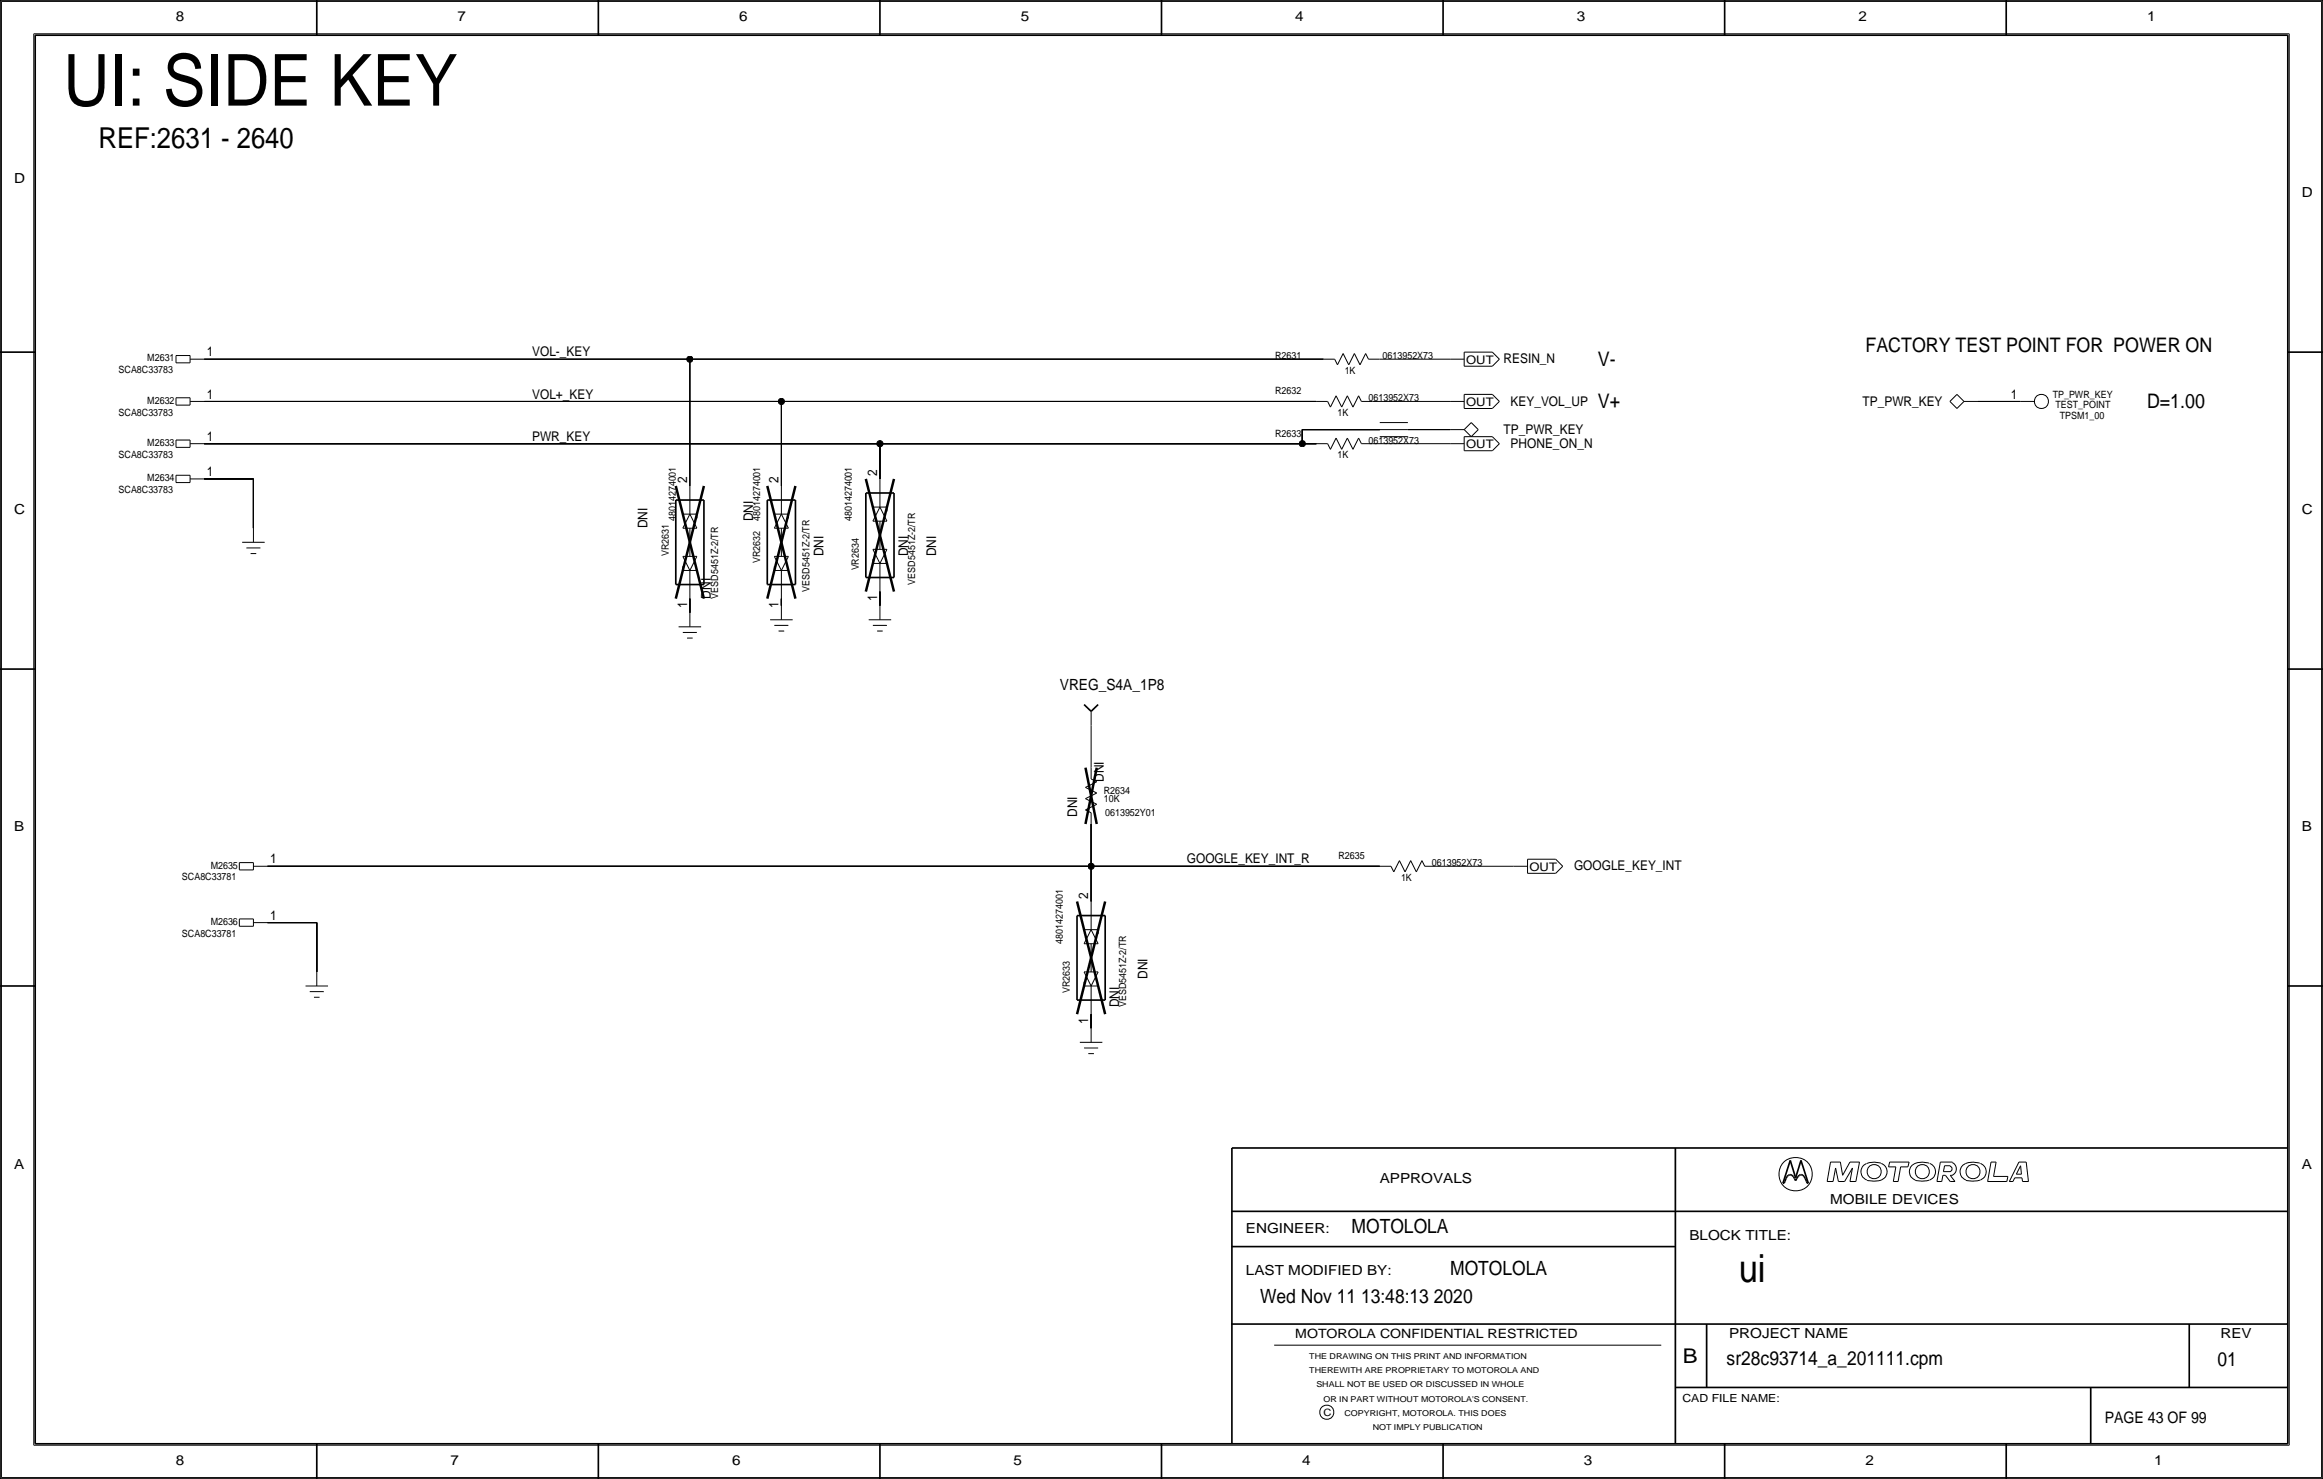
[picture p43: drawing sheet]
<svg xmlns="http://www.w3.org/2000/svg" width="419mm" height="267mm" viewBox="0 0 419 267" stroke-linecap="round" stroke-linejoin="round" font-family="sans-serif">
<defs><g id="words">
<text font-size="12.9" x="11.4" y="19.1">UI: SIDE KEY</text>
<text font-size="7" x="313.7" y="231.1">ui</text>
<text font-size="5.2" x="17.8" y="26.7">REF:2631 - 2640</text>
<text font-size="3.7" x="303.6" y="245.7">B</text>
<g font-size="3.6">
<text x="336.5" y="63.5">FACTORY TEST POINT FOR POWER ON</text>
<text x="288.3" y="66">V-</text>
<text x="288.3" y="73.7">V+</text>
<text x="387.3" y="73.7">D=1.00</text>
</g>
<g font-size="3.5">
<text x="243.8" y="222.2">MOTOLOLA</text>
<text x="261.6" y="229.9">MOTOLOLA</text>
<text x="227.3" y="234.9">Wed Nov 11 13:48:13 2020</text>
<text x="311.5" y="246.2">sr28c93714_a_201111.cpm</text>
<text x="400" y="246.4">01</text>
</g>
<text font-size="2.9" x="379.7" y="256.5">PAGE 43 OF 99</text>
<text font-size="2.8" x="191.2" y="124.5">VREG_S4A_1P8</text>
<g font-size="2.5">
<text x="31.7" y="3.8">8</text>
<text x="82.6" y="3.8">7</text>
<text x="133.3" y="3.8">6</text>
<text x="184.1" y="3.8">5</text>
<text x="233.7" y="3.8">4</text>
<text x="284.5" y="3.8">3</text>
<text x="335.3" y="3.8">2</text>
<text x="387.3" y="3.8">1</text>
<text x="2.5" y="33">D</text>
<text x="415.3" y="35.6">D</text>
<text x="2.5" y="92.7">C</text>
<text x="415.3" y="92.7">C</text>
<text x="2.5" y="149.9">B</text>
<text x="415.3" y="149.9">B</text>
<text x="2.5" y="210.8">A</text>
<text x="248.9" y="213.4">APPROVALS</text>
<text x="415.3" y="210.8">A</text>
<text x="330.2" y="217.2">MOBILE DEVICES</text>
<text x="224.8" y="222.2">ENGINEER:</text>
<text x="304.8" y="223.5">BLOCK TITLE:</text>
<text x="224.8" y="229.9">LAST MODIFIED BY:</text>
<text x="312" y="241.2">PROJECT NAME</text>
<text x="400.6" y="241.3">REV</text>
<text x="31.7" y="264.2">8</text>
<text x="81.3" y="264.2">7</text>
<text x="132.1" y="264.2">6</text>
<text x="182.9" y="264.2">5</text>
<text x="234.9" y="264.2">4</text>
<text x="285.8" y="264.2">3</text>
<text x="336.5" y="264.2">2</text>
<text x="388.6" y="264.2">1</text>
</g>
<g font-size="2.4">
<text x="37.3" y="64.3">1</text>
<text x="96" y="64.3">VOL-_KEY</text>
<text x="271.3" y="65.5">RESIN_N</text>
<text x="37.3" y="71.9">1</text>
<text x="96" y="71.9">VOL+_KEY</text>
<text x="362.8" y="71.9">1</text>
<text x="272.5" y="73.2">KEY_VOL_UP</text>
<text x="336" y="73.2">TP_PWR_KEY</text>
<text x="37.3" y="79.5">1</text>
<text x="96" y="79.5">PWR_KEY</text>
<text x="271.3" y="78.2">TP_PWR_KEY</text>
<text x="272.5" y="80.8">PHONE_ON_N</text>
<text x="37.3" y="85.9">1</text>
<text x="124" y="87.1" transform="rotate(-90 124 87.1)">2</text>
<text x="140.5" y="87.1" transform="rotate(-90 140.5 87.1)">2</text>
<text x="158.2" y="85.9" transform="rotate(-90 158.2 85.9)">2</text>
<text x="116.8" y="95.2" transform="rotate(-90 116.8 95.2)">DNI</text>
<text x="135.9" y="94" transform="rotate(-90 135.9 94)">DNI</text>
<text x="148.6" y="100.3" transform="rotate(-90 148.6 100.3)">DNI</text>
<text x="163.8" y="100.3" transform="rotate(-90 163.8 100.3)">DNI</text>
<text x="168.9" y="100.3" transform="rotate(-90 168.9 100.3)">DNI</text>
<text x="128.3" y="107.9" transform="rotate(-90 128.3 107.9)">DNI</text>
<text x="124" y="109.6" transform="rotate(-90 124 109.6)">1</text>
<text x="140.5" y="109.6" transform="rotate(-90 140.5 109.6)">1</text>
<text x="158.2" y="108.4" transform="rotate(-90 158.2 108.4)">1</text>
<text x="199.1" y="141" transform="rotate(-90 199.1 141)">DNI</text>
<text x="194.3" y="147.3" transform="rotate(-90 194.3 147.3)">DNI</text>
<text x="48.8" y="155.7">1</text>
<text x="214.1" y="155.7">GOOGLE_KEY_INT_R</text>
<text x="284" y="157">GOOGLE_KEY_INT</text>
<text x="48.8" y="165.9">1</text>
<text x="196.3" y="162.1" transform="rotate(-90 196.3 162.1)">2</text>
<text x="207" y="176.5" transform="rotate(-90 207 176.5)">DNI</text>
<text x="196.3" y="184.6" transform="rotate(-90 196.3 184.6)">1</text>
<text x="201.9" y="181.6" transform="rotate(-90 201.9 181.6)">DNI</text>
</g>
<text font-size="2.3" x="233.7" y="241.3">MOTOROLA CONFIDENTIAL RESTRICTED</text>
<g font-size="2.1">
<text x="264.5" y="65.6">OUT</text>
<text x="264.5" y="73.2">OUT</text>
<text x="264.5" y="80.8">OUT</text>
<text x="275.9" y="157">OUT</text>
</g>
<text font-size="2" x="303.5" y="252.7">CAD FILE NAME:</text>
<g font-size="1.8">
<text x="26.6" y="65.2">M2631</text>
<text x="230" y="64.8">R2631</text>
<text x="249.4" y="64.8">0613952X73</text>
<text x="21.4" y="67.3">SCA8C33783</text>
<text x="230" y="71.1">R2632</text>
<text x="242.6" y="67.4">1K</text>
<text x="370.3" y="71.8">TP_PWR_KEY</text>
<text x="21.4" y="74.9">SCA8C33783</text>
<text x="26.6" y="72.8">M2632</text>
<text x="241.3" y="75">1K</text>
<text x="246.9" y="72.4">0613952X73</text>
<text x="370.8" y="73.7">TEST_POINT</text>
<text x="371.6" y="75.6">TPSM1_00</text>
<text x="21.4" y="82.5">SCA8C33783</text>
<text x="26.6" y="80.4">M2633</text>
<text x="230" y="78.7">R2633</text>
<text x="241.3" y="82.7">1K</text>
<text x="246.9" y="80">0613952X73</text>
<text x="21.4" y="88.9">SCA8C33783</text>
<text x="26.6" y="86.8">M2634</text>
<text x="121.9" y="94" transform="rotate(-90 121.9 94)">48014274001</text>
<text x="137.2" y="94" transform="rotate(-90 137.2 94)">48014274001</text>
<text x="153.7" y="94" transform="rotate(-90 153.7 94)">48014274001</text>
<text x="120.6" y="100.3" transform="rotate(-90 120.6 100.3)">VR2631</text>
<text x="137.2" y="101.6" transform="rotate(-90 137.2 101.6)">VR2632</text>
<text x="129.5" y="108" transform="rotate(-90 129.5 108)">VESD5451Z-2/TR</text>
<text x="146.1" y="106.7" transform="rotate(-90 146.1 106.7)">VESD5451Z-2/TR</text>
<text x="154.9" y="102.9" transform="rotate(-90 154.9 102.9)">VR2634</text>
<text x="165.1" y="105.4" transform="rotate(-90 165.1 105.4)">VESD5451Z-2/TR</text>
<text x="199.1" y="143.2">R2634</text>
<text x="199.1" y="144.6">10K</text>
<text x="199.4" y="147.2">0613952Y01</text>
<text x="241.5" y="154.9">R2635</text>
<text x="32.8" y="158.7">SCA8C33781</text>
<text x="38" y="156.6">M2635</text>
<text x="252.8" y="158.9">1K</text>
<text x="258.3" y="156.2">0613952X73</text>
<text x="38" y="166.8">M2636</text>
<text x="32.8" y="168.9">SCA8C33781</text>
<text x="191.8" y="170.2" transform="rotate(-90 191.8 170.2)">48014274001</text>
<text x="193" y="179.1" transform="rotate(-90 193 179.1)">VR2633</text>
<text x="203.2" y="181.6" transform="rotate(-90 203.2 181.6)">VESD5451Z-2/TR</text>
<text x="238.8" y="255.3">C</text>
</g>
<g font-size="1.5">
<text x="236.2" y="245.1">THE DRAWING ON THIS PRINT AND INFORMATION</text>
<text x="236.2" y="247.6">THEREWITH ARE PROPRIETARY TO MOTOROLA AND</text>
<text x="237.5" y="250.2">SHALL NOT BE USED OR DISCUSSED IN WHOLE</text>
<text x="238.8" y="252.7">OR IN PART WITHOUT MOTOROLA'S CONSENT.</text>
<text x="242.6" y="255.3">COPYRIGHT, MOTOROLA. THIS DOES</text>
<text x="247.6" y="257.8">NOT IMPLY PUBLICATION</text>
</g>
</g></defs>
<!-- layer: Nets -->
<g fill="none" stroke="#000" stroke-width=".18">
<path d="M36.8 64.8h87.7zM36.8 72.4h104.2zM124.5 64.8v22.8zM124.5 64.8h114.3zM141 72.4v15.2zM141 72.4h96.5zM234.9 77.5v2.5zM235 77.5h13.9zM247.6 72.4h14zM248.9 64.8h12.7zM254 77.5h7.6zM356.9 72.4h7.6z"/>
<path d="M36.8 80h121.9zM36.8 86.4h8.9zM45.7 86.4v8.8zM158.7 80v6.4zM158.8 80h76.1zM234.9 80h2.6zM247.6 80h14zM124.5 108v2.5zM141 108v1.2zM158.7 106.7v2.5zM196.8 130.8v7.6zM48.3 156.2h148.5z"/>
<path d="M196.8 156.2v6.4zM196.8 148.6v7.6zM196.9 156.2h52zM259.1 156.2h13.9zM48.3 166.4h8.8zM57.1 166.4v8.9zM196.8 182.9v2.5z"/>
</g>
<g fill="#000" stroke="#000" stroke-width=".18">
<circle cx="124.5" cy="64.8" r=".56"/>
<circle cx="141" cy="72.4" r=".56"/>
<circle cx="158.7" cy="80" r=".56"/>
<circle cx="235" cy="80" r=".56"/>
<circle cx="196.9" cy="156.2" r=".56"/>
</g>
<!-- layer: Components -->
<g fill="none" stroke="#000" stroke-width=".18">
<path d="M31.7 79.3v1.4zM31.7 73.1h2.6zM31.7 71.7v1.3zM31.7 65.4h2.6zM31.7 64.1v1.3zM31.8 79.3h2.5zM31.8 71.7h2.5zM31.8 64.1h2.5zM34.3 79.4v1.3zM34.3 71.7v1.4zM34.3 64.1v1.3zM34.3 72.4h2.5z"/>
<path d="M34.3 64.8h2.5zM237.5 72.4h2zM238.8 64.8h2zM239.5 72.4l.5 1zM240.8 64.8l.5 1zM241 79l1.1 2zM241 71.4l1.1 2zM241 79l-1 2zM241 71.4l-1 2zM242.3 63.8l-1 2zM242.3 63.8l1 2zM243.1 79l1 2z"/>
<path d="M243.1 79l-1 2zM243.1 71.4l1 2zM243.1 71.4l-1 2zM244.3 63.8l1.1 2zM244.3 63.8l-1 2zM245.1 79l-1 2zM245.1 71.4l-1 2zM245.1 79l.5 1zM245.1 71.4l.5 1zM245.6 72.4h2zM246.4 63.8l-1 2zM246.4 63.8l.5 1z"/>
<path d="M246.9 64.8h2zM248.9 77.5h5.1zM248.9 76.2h5.1zM248.9 78.7h5.1zM261.6 77.5h2.6zM261.6 72.4h2.6zM261.6 64.8h2.6zM264.2 77.5l1.2-1.3zM264.2 77.5l1.2 1.2zM264.2 71.1h5zM264.2 73.7h5zM264.2 71.1v2.6z"/>
<path d="M264.2 63.5h5zM264.2 66h5zM264.2 63.5v2.5zM264.2 78.7h5zM264.2 78.7v2.6zM265.4 78.7l1.3-1.2zM265.4 76.2l1.3 1.3zM269.2 71.1l1.3 1.3zM269.2 63.5l1.3 1.3zM269.2 78.7l1.3 1.3zM269.2 66l1.3-1.2zM270.5 72.4l-1.3 1.3z"/>
<path d="M351.8 72.4l1.3-1.3zM351.8 72.4l1.3 1.3zM353.1 71.1l1.2 1.3zM354.3 72.4l-1.2 1.3zM354.3 72.4h2.6zM364.5 72.4h2.5zM31.7 87h2.6zM31.7 85.7v1.3zM31.7 80.7h2.6zM31.8 85.7h2.5zM34.3 85.7v1.3zM34.3 86.4h2.5z"/>
<path d="M34.3 80h2.5zM43.7 97.8h4.1zM44.4 98.8h2.6zM45.2 99.8h1zM45.7 95.3v2.5zM123.2 95.2h2.5zM123.2 92.7h2.5zM124.5 92.7l-1.3 2.5zM124.5 87.6v5.1zM124.5 95.2v5.1zM124.5 92.7l1.2 2.5zM125.7 92.7v.8z"/>
<path d="M139.7 95.2h2.5zM139.7 92.7h2.5zM141 92.7l-1.3 2.5zM141 87.6v5.1zM141 95.2v5.1zM141 92.7l1.2 2.5zM142.2 92.7v.8zM157.5 99.1h2.5zM157.5 99.1l1.2 2.5zM157.5 94h2.5zM157.5 91.4h2.5zM158.7 91.4l-1.2 2.6z"/>
<path d="M158.7 86.4v5zM158.7 94v5.1zM158.7 91.4l1.3 2.6zM160 99.1l-1.2 2.5zM160 91.4v.8zM237.5 80h2zM239.5 80l.5 1zM245.6 80h2zM261.6 80h2.6zM264.2 81.3h5zM270.5 80l-1.3 1.3zM122.4 113h4.1z"/>
<path d="M123.2 100.3h2.5zM123.2 102.1v.8zM123.2 114h2.5zM123.2 100.3l1.3 2.6zM123.2 102.9h2.5zM124 115.1h1zM124.5 102.9v5zM124.5 110.5v2.5zM125.7 100.3l-1.2 2.6zM138.9 111.8h4.1zM139.7 112.8h2.5zM139.7 100.3h2.5z"/>
<path d="M139.7 102.1v.8zM139.7 100.3l1.3 2.6zM139.7 102.9h2.5zM140.5 113.8h1zM141 109.2v2.6zM141 102.9v5zM142.2 100.3l-1.2 2.6zM156.7 111.8h4.1zM157.5 100.8v.8zM157.5 112.8h2.5zM157.5 101.6h2.5zM158.2 113.8h1.1z"/>
<path d="M158.7 101.6v5.1zM158.7 109.2v2.6zM196.8 138.4v2.1zM196.8 128.3v2.5zM43.2 156.9h2.5zM43.2 155.5v1.4zM43.2 155.5h2.5zM45.7 155.6v1.3zM45.7 156.2h2.6zM195.8 144l2.1-1zM195.8 144l2.1 1zM195.8 142l2.1-1z"/>
<path d="M195.8 146.1l1 .5zM195.8 142l2.1 1zM195.8 146l2.1-1zM196.8 146.6v2zM196.9 140.5l1 .5zM248.9 156.2h2.1zM251 156.2l.5 1zM252.5 155.2l-1 2zM252.5 155.2l1 2zM254.5 155.2l1 2zM254.5 155.2l-1 2zM256.5 155.2l-1 2z"/>
<path d="M256.5 155.2l.5 1zM257 156.2h2.1zM273.1 156.2h2.5zM275.6 154.9h5.1zM275.6 157.5h5.1zM275.6 154.9v2.6zM280.7 154.9l1.2 1.3zM281.9 156.2l-1.2 1.3zM43.2 167h2.5zM43.2 165.7v1.3zM43.2 165.7h2.5zM45.7 165.7v1.3z"/>
<path d="M45.7 166.4h2.6zM55.1 177.8h4.1zM55.9 178.8h2.5zM56.6 179.8h1.1zM57.1 175.3v2.5zM195.6 175.3h2.5zM195.6 177v.8zM195.6 177.8h2.5zM195.6 170.2h2.5zM195.6 167.6h2.5zM195.6 175.3l1.2 2.5zM196.8 167.6l-1.2 2.6z"/>
<path d="M196.8 162.6v5zM196.8 177.8v5.1zM196.8 170.2v5.1zM196.8 167.6l1.3 2.6zM198.1 175.3l-1.2 2.5zM198.1 167.6v.8zM194.8 188h4.1zM195.6 189h2.5zM196.3 190h1.1zM196.8 185.4v2.6z"/>
<circle cx="368.3" cy="72.4" r="1.28"/>
</g>
<g fill="none" stroke="#000" stroke-width=".3">
<path d="M121.9 90.2v15.2zM121.9 90.2h5.1zM127 90.2v15.2zM138.4 90.2v15.2zM138.4 90.2h5.1zM143.5 90.2v15.2zM156.2 88.9v15.2zM156.2 88.9h5.1zM161.3 88.9v15.2zM121.9 105.4h5.1zM138.4 105.4h5.1zM156.2 104.1h5.1z"/>
<path d="M195.6 127l1.2 1.3zM196.9 128.3l1.2-1.2zM194.3 165.1v15.2zM194.3 165.1h5.1zM199.4 165.1v15.2zM194.3 180.3h5.1z"/>
</g>
<path d="M121.9 87.6l5.1 20.3zM127 87.6l-5.1 20.4zM138.4 87.6l5.1 20.3zM143.5 87.6l-5.1 20.4zM156.2 86.4l5.1 20.3zM161.3 86.4l-5.1 20.3zM195.8 138.4l2.1 10.2zM197.9 138.4l-2.1 10.2zM194.3 162.6l5.1 20.3zM199.4 162.6l-5.1 20.3z" fill="none" stroke="#000" stroke-width=".45"/>
<!-- layer: Page Border and Title Block -->
<g fill="none" stroke="#000" stroke-width=".3">
<path d="M0 0h419.1zM0 0v266.7zM6.3 6.4h406.4zM6.3 6.4v254zM57.1 0v6.3zM107.9 0v6.3zM158.7 0v6.3zM209.5 0v6.4zM260.3 0v6.3zM311.1 0v6.3zM361.9 0v6.3zM412.7 6.4v254z"/>
<path d="M419.1 0v266.7zM0 63.5h6.3zM412.7 63.5h6.4zM0 120.7h6.3zM412.7 120.7h6.4zM0 177.8h6.3zM412.7 177.8h6.4zM222.2 207v53.3zM222.2 207h190.5zM222.2 218.4h190.5zM302.3 207v53.3zM321.7 213.4h.2z"/>
<path d="M322 213.1l-.1 .3zM322.2 212.5l-.2 .6zM322.4 212.1l-.2 .4zM322.6 211.9l.3-.1zM322.6 211.9l-.2 .2zM322.9 211.8h.2zM323 209.2l-1.3 4.2zM323 209.2l1 3.2zM323.1 211.8l.2 .1zM323.3 211.9l.2 .2zM323.5 212.1l.2 .4zM323.7 212.5l.3 .4z"/>
<path d="M324.2 212.5l-.2 .4zM324.4 212.1l-.2 .4zM324.6 211.9l.2-.1zM324.6 211.9l-.2 .2zM324.8 211.8h.3zM324.9 209.2l1.3 4.2zM324.9 209.2l-.9 3.2zM325.1 211.8l.2 .1zM325.3 211.9l.2 .2zM325.5 212.1l.2 .4zM325.7 212.5l.2 .6zM325.9 213.1l.1 .3z"/>
<path d="M326 213.4h.2zM222.2 238.8h190.5zM222.2 224.8h80.1zM307.9 238.8v11.4zM395 238.8v11.4zM302.3 250.2h110.4zM377.2 250.2v10.1zM0 266.7h419.1zM6.3 260.3h406.4zM57.1 260.3v6.4zM107.9 260.3v6.4zM158.7 260.3v6.4z"/>
<path d="M209.5 260.3v6.4zM260.3 260.3v6.4zM311.1 260.3v6.4zM361.9 260.3v6.4z"/>
</g>
<g fill="none" stroke="#000" stroke-width=".18">
<path d="M.3 .3h418.5zM.3 .3v266.1zM6.1 6.1v254.5zM6.1 6.1h406.9zM413 6.1v254.5zM418.8 .3v266.1zM329.6 213.1h1.1zM330.3 209.6h1.7zM330.3 209.5l-.7 3.6zM331.2 210.6l-.5 2.5zM331.2 210.6l.5 2.5zM331.7 213.1h1.1z"/>
<path d="M332 209.5l.4 2.4zM333.8 209.6l-1.4 2.3zM333.8 213.1h1zM333.8 209.6h1.7zM334.2 210.6l-.4 2.5zM334.2 210.6l-1.4 2.5zM335.5 209.6l-.7 3.5zM336.8 209.8a1.6 1.6 0 0 0-1.1 1.5 1.6 1.6 0 0 0 1.1 1.5M339.3 209.8l-.1-.1a4 4 0 0 0-2.4 .1M339.4 209.8a1.59 1.59 0 0 1 1.1 1.5 1.59 1.59 0 0 1-1.1 1.5 5.1 5.1 0 0 1-2.5 .1M340.7 210.4h1.3zM340.9 209.6h3.5z"/>
<path d="M340.9 209.5l-.2 .9zM341.6 213.1h.8zM342 210.4l-.4 2.7zM342.9 210.4l-.5 2.7zM342.9 210.4h1.3zM344.4 209.5l-.2 .9zM348 209.8a3.1 3.1 0 0 0-3.3 .6 1.62 1.62 0 0 0 .8 2.4M348.1 212.8a5.1 5.1 0 0 1-2.6 .1M348.1 209.8a1.59 1.59 0 0 1 1.1 1.5 1.59 1.59 0 0 1-1.1 1.5M349.5 213.1h.8zM350.1 209.6h2.1zM350.1 209.5l-.6 3.6z"/>
<path d="M350.5 211.9l-.2 1.2zM350.5 211.9h.5zM350.6 211.3h1.2zM350.8 210.2l-.2 1.1zM350.8 210.2h1zM351 211.9l.8 1.2zM351.8 210.3a.5 .5 0 0 1 .4 .5 .5 .5 0 0 1-.4 .5M351.8 213.1h.9zM351.8 211.9l.9 1.2zM351.8 211.9h.4zM352.2 209.7a1.24 1.24 0 0 1 .8 1.1 1.24 1.24 0 0 1-.8 1.1M357.2 209.8a3.1 3.1 0 0 0-3.3 .6 1.62 1.62 0 0 0 .8 2.4"/>
<path d="M357.2 212.8a5.1 5.1 0 0 1-2.5 .1M357.3 209.8a1.59 1.59 0 0 1 1 1.5 1.59 1.59 0 0 1-1 1.5M358.6 213.1h3.5zM359.2 209.6l-.6 3.5zM359.2 209.6h.9zM359.7 212.1h2.6zM360.1 209.6l-.4 2.5zM362.3 212.1l-.2 1zM362.5 213.1h.7zM363.5 212.4l-.3 .7zM363.5 212.4h1.3zM363.8 211.7h.9z"/>
<path d="M364.2 209.6l-1.7 3.5zM364.2 209.6h1.4zM364.5 210.2l-.7 1.5zM364.5 210.2l.2 1.5zM364.8 212.4l.1 .7zM364.9 213.1h1.1zM365.6 209.6l.4 3.5zM229.9 242.6h69.8zM.3 266.4h418.5zM6.1 260.6h406.9z"/>
<circle cx="324" cy="211.8" r="3"/>
<circle cx="338.1" cy="211.3" r="1.28"/>
<circle cx="346.8" cy="211.3" r="1.28"/>
<circle cx="356" cy="211.3" r="1.28"/>
<circle cx="239.4" cy="254.7" r="1.28"/>
</g>
<use href="#words"/>
</svg>
